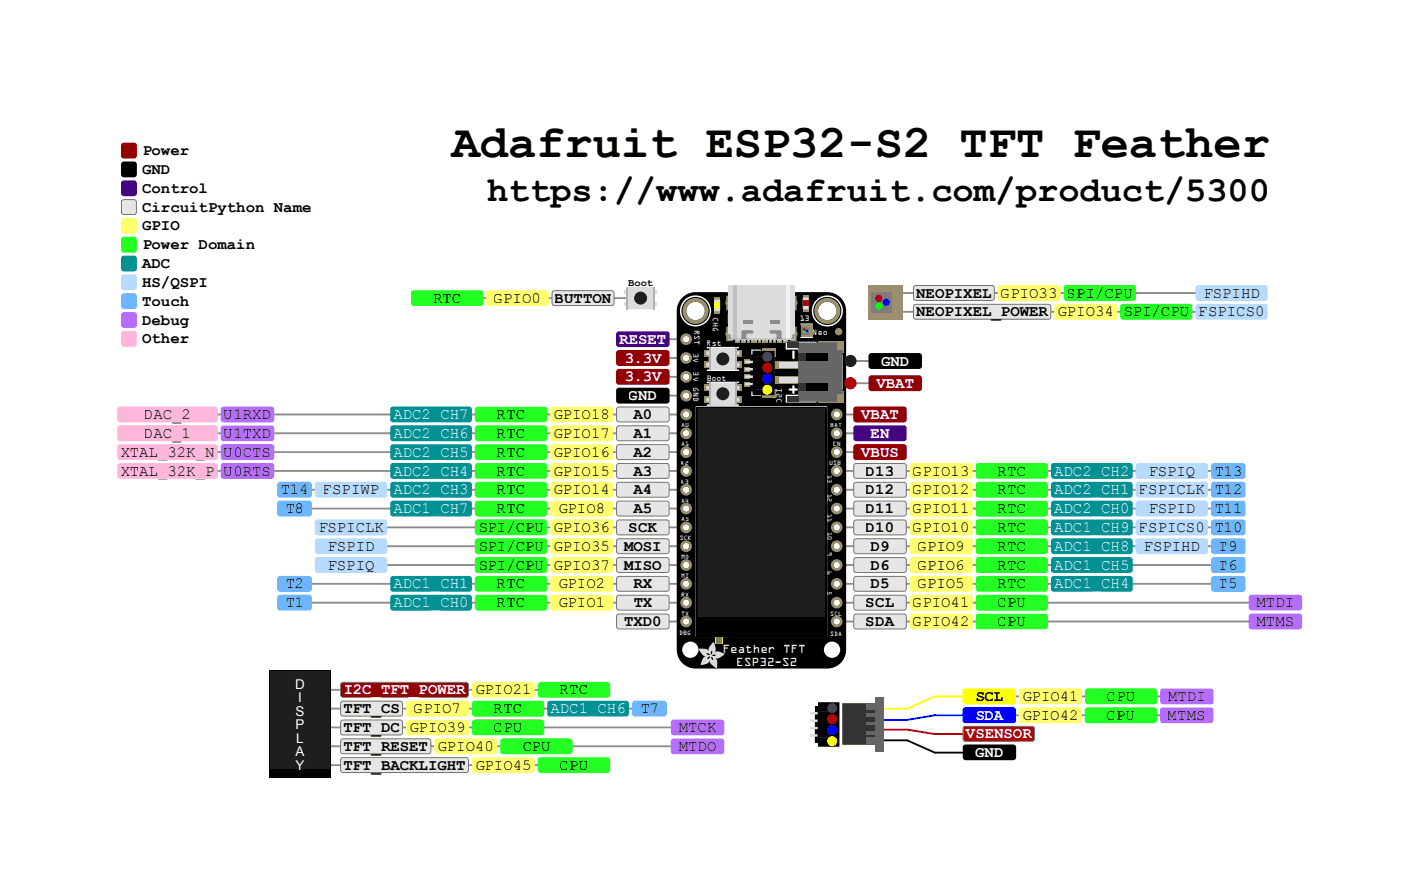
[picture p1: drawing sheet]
<svg xmlns="http://www.w3.org/2000/svg" width="189mm" height="120mm" viewBox="0 0 189 120" stroke-linecap="round" stroke-linejoin="round" font-family="sans-serif">
<defs><g id="words">
<text font-size="6.3" x="60.9" y="21.2">Adafruit ESP32-S2 TFT Feather</text>
<text font-size="4.8" x="65.7" y="27.2">https://www.adafruit.com/product/5300</text>
<g font-size="2.1">
<text x="19.2" y="20.9">Power</text>
<text x="19.2" y="23.5">GND</text>
<text x="19.2" y="26">Control</text>
<text x="19.2" y="28.6">CircuitPython Name</text>
<text x="19.2" y="31.1">GPIO</text>
<text x="19.2" y="33.6">Power Domain</text>
<text x="19.2" y="36.2">ADC</text>
<text x="19.2" y="38.7">HS/QSPI</text>
<text x="19.2" y="41.3">Touch</text>
<text x="58.4" y="40.8">RTC</text>
<text x="66.6" y="40.8">GPIO0</text>
<text x="74.9" y="40.8">BUTTON</text>
<text x="123.6" y="40.2">NEOPIXEL GPIO33 SPI/CPU</text>
<text x="162.4" y="40.2">FSPIHD</text>
<text x="19.2" y="43.8">Debug</text>
<text x="19.2" y="46.3">Other</text>
<text x="123.6" y="42.7">NEOPIXEL_POWER GPIO34 SPI/CPU FSPICS0</text>
<text x="19.4" y="56.6">DAC_2</text>
<text x="19.4" y="59.1">DAC_1</text>
<text x="30.2" y="56.6">U1RXD</text>
<text x="30.2" y="59.1">U1TXD</text>
<text x="67" y="56.6">RTC</text>
<text x="67" y="59.1">RTC</text>
<text x="74.7" y="56.6">GPIO18</text>
<text x="74.7" y="59.1">GPIO17</text>
<text x="85.5" y="56.6">A0</text>
<text x="85.5" y="59.1">A1</text>
<text x="16.2" y="61.6">XTAL_32K_N U0CTS</text>
<text x="16.2" y="64.2">XTAL_32K_P U0RTS</text>
<text x="67" y="61.6">RTC</text>
<text x="67" y="64.2">RTC</text>
<text x="74.7" y="61.6">GPIO16</text>
<text x="74.7" y="64.2">GPIO15</text>
<text x="85.5" y="61.6">A2</text>
<text x="85.5" y="64.2">A3</text>
<text x="116.8" y="64.2">D13</text>
<text x="123.2" y="64.2">GPIO13</text>
<text x="134.6" y="64.2">RTC</text>
<text x="154.9" y="64.2">FSPIQ</text>
<text x="163.8" y="64.2">T13</text>
<text x="37.8" y="66.7">T14</text>
<text x="38.5" y="69.3">T8</text>
<text x="42.9" y="71.8">FSPICLK</text>
<text x="43.6" y="66.7">FSPIWP</text>
<text x="64.5" y="71.8">SPI/CPU GPIO36</text>
<text x="67" y="66.7">RTC</text>
<text x="67" y="69.3">RTC</text>
<text x="74.7" y="66.7">GPIO14</text>
<text x="75.3" y="69.3">GPIO8</text>
<text x="84.8" y="71.8">SCK</text>
<text x="85.5" y="66.7">A4</text>
<text x="85.5" y="69.3">A5</text>
<text x="116.8" y="66.7">D12</text>
<text x="116.8" y="69.3">D11</text>
<text x="116.8" y="71.8">D10</text>
<text x="123.2" y="66.7">GPIO12</text>
<text x="123.2" y="69.3">GPIO11</text>
<text x="123.2" y="71.8">GPIO10</text>
<text x="134.6" y="66.7">RTC</text>
<text x="134.6" y="69.3">RTC</text>
<text x="134.6" y="71.8">RTC</text>
<text x="154.9" y="69.3">FSPID</text>
<text x="163.8" y="69.3">T11</text>
<text x="44.2" y="74.3">FSPID</text>
<text x="44.2" y="76.9">FSPIQ</text>
<text x="64.5" y="74.3">SPI/CPU GPIO35</text>
<text x="64.5" y="76.9">SPI/CPU GPIO37</text>
<text x="84.2" y="74.3">MOSI</text>
<text x="84.2" y="76.9">MISO</text>
<text x="117.5" y="74.3">D9</text>
<text x="117.5" y="76.9">D6</text>
<text x="123.8" y="74.3">GPIO9</text>
<text x="123.8" y="76.9">GPIO6</text>
<text x="134.6" y="74.3">RTC</text>
<text x="134.6" y="76.9">RTC</text>
<text x="154.3" y="74.3">FSPIHD</text>
<text x="164.5" y="74.3">T9</text>
<text x="164.5" y="76.9">T6</text>
<text x="38.5" y="79.4">T2</text>
<text x="38.5" y="82">T1</text>
<text x="67" y="79.4">RTC</text>
<text x="67" y="82">RTC</text>
<text x="75.3" y="79.4">GPIO2</text>
<text x="75.3" y="82">GPIO1</text>
<text x="85.5" y="79.4">RX</text>
<text x="85.5" y="82">TX</text>
<text x="116.8" y="82">SCL</text>
<text x="117.5" y="79.4">D5</text>
<text x="123.2" y="82">GPIO41</text>
<text x="123.8" y="79.4">GPIO5</text>
<text x="134.6" y="79.4">RTC</text>
<text x="134.6" y="82">CPU</text>
<text x="164.5" y="79.4">T5</text>
<text x="169.5" y="82">MTDI</text>
<text x="84.2" y="84.5">TXD0</text>
<text x="116.8" y="84.5">SDA</text>
<text x="123.2" y="84.5">GPIO42</text>
<text x="134.6" y="84.5">CPU</text>
<text x="169.5" y="84.5">MTMS</text>
<text x="75.5" y="93.7">RTC</text>
<text x="131.6" y="94.6">SCL</text>
<text x="137.9" y="94.6">GPIO41</text>
<text x="149.3" y="94.6">CPU</text>
<text x="157.6" y="94.6">MTDI</text>
<text x="46.3" y="101.3">TFT_RESET GPIO40</text>
<text x="46.3" y="96.3">TFT_CS</text>
<text x="46.3" y="98.8">TFT_DC GPIO39</text>
<text x="55.8" y="96.3">GPIO7</text>
<text x="66.6" y="96.3">RTC</text>
<text x="66.6" y="98.8">CPU</text>
<text x="70.5" y="101.3">CPU</text>
<text x="86.4" y="96.3">T7</text>
<text x="91.6" y="98.8">MTCK</text>
<text x="91.6" y="101.3">MTDO</text>
<text x="137.9" y="97.1">GPIO42</text>
<text x="149.3" y="97.1">CPU</text>
<text x="157.6" y="97.1">MTMS</text>
<text x="46.3" y="103.9">TFT_BACKLIGHT GPIO45</text>
<text x="75.5" y="103.9">CPU</text>
</g>
<g font-size="2.1" fill="#fff">
<text x="83.6" y="46.4">RESET</text>
<text x="84.2" y="48.9">3.3V</text>
<text x="84.2" y="51.5">3.3V</text>
<text x="118.2" y="52.3">VBAT</text>
<text x="118.9" y="49.3">GND</text>
<text x="53.1" y="56.6">ADC2_CH7</text>
<text x="53.1" y="59.1">ADC2_CH6</text>
<text x="84.8" y="54">GND</text>
<text x="116.2" y="56.6">VBAT</text>
<text x="117.5" y="59.1">EN</text>
<text x="53.1" y="61.6">ADC2_CH5</text>
<text x="53.1" y="64.2">ADC2_CH4</text>
<text x="116.2" y="61.6">VBUS</text>
<text x="142.2" y="64.2">ADC2_CH2</text>
<text x="53.1" y="66.7">ADC2_CH3</text>
<text x="53.1" y="69.3">ADC1_CH7</text>
<text x="142.2" y="66.7">ADC2_CH1 FSPICLK T12</text>
<text x="142.2" y="69.3">ADC2_CH0</text>
<text x="142.2" y="71.8">ADC1_CH9 FSPICS0 T10</text>
<text x="142.2" y="74.3">ADC1_CH8</text>
<text x="142.2" y="76.9">ADC1_CH5</text>
<text x="53.1" y="79.4">ADC1_CH1</text>
<text x="53.1" y="82">ADC1_CH0</text>
<text x="142.2" y="79.4">ADC1_CH4</text>
<text x="46.3" y="93.7">I2C_TFT_POWER GPIO21</text>
<text x="74.3" y="96.3">ADC1_CH6</text>
<text x="130.3" y="99.6">VSENSOR</text>
<text x="130.9" y="99.7">3.3V</text>
<text x="131.6" y="97.1">SDA</text>
<text x="131.6" y="102.2">GND</text>
</g>
<g font-size="1.8" fill="#fff">
<text x="39.8" y="93">D</text>
<text x="40.2" y="94.8">I</text>
<text x="39.9" y="96.6">S</text>
<text x="39.9" y="98.4">P</text>
<text x="40" y="100.3">L</text>
<text x="39.9" y="102.1">A</text>
<text x="39.9" y="103.9">Y</text>
</g>
<text font-size="1.4" x="84.7" y="38.6">Boot</text>
<g font-size="1.4" fill="#fff">
<text x="97.5" y="88.1">Feather</text>
<text x="99.4" y="89.9">ESP32-S2</text>
<text x="105.7" y="88.1">TFT</text>
</g>
<g font-size=".9" fill="#fff">
<text x="93.5" y="47.6" transform="rotate(90 93.5 47.6)">3V</text>
<text x="93.6" y="44.5" transform="rotate(90 93.6 44.5)">RST</text>
<text x="95.4" y="46.7">Rst</text>
<text x="96.2" y="42.7" transform="rotate(90 96.2 42.7)">CHG</text>
<text x="107.8" y="43.4">13</text>
<text x="109.6" y="45.2">Neo</text>
<text x="93.5" y="50.1" transform="rotate(90 93.5 50.1)">3V</text>
<text x="93.5" y="52.2" transform="rotate(90 93.5 52.2)">GND</text>
<text x="95.3" y="51.4">Boot</text>
<text x="104.8" y="52.4" transform="rotate(90 104.8 52.4)">I2C</text>
</g>
<g font-size=".8" fill="#fff">
<text x="91.9" y="57.7">A0</text>
<text x="112" y="57.7">BAT</text>
<text x="91.9" y="62.8">A2</text>
<text x="91.9" y="65.3">A3</text>
<text x="91.9" y="60.2">A1</text>
<text x="111.7" y="64.1" transform="rotate(90 111.7 64.1)">13</text>
<text x="111.9" y="62.8">USB</text>
<text x="112.3" y="60.2">EN</text>
<text x="91.9" y="70.4">A5</text>
<text x="91.9" y="67.8">A4</text>
<text x="111.7" y="66.7" transform="rotate(90 111.7 66.7)">12</text>
<text x="111.7" y="69.4" transform="rotate(90 111.7 69.4)">11</text>
<text x="111.7" y="71.8" transform="rotate(90 111.7 71.8)">10</text>
<text x="91.7" y="72.9">SCK</text>
<text x="91.9" y="75.5">MO</text>
<text x="91.9" y="78">MI</text>
<text x="111.7" y="74.5" transform="rotate(90 111.7 74.5)">9</text>
<text x="111.7" y="77.1" transform="rotate(90 111.7 77.1)">6</text>
<text x="91.9" y="80.5">RX</text>
<text x="91.9" y="83.1">TX</text>
<text x="111.7" y="79.7" transform="rotate(90 111.7 79.7)">5</text>
<text x="112" y="83.1">SCL</text>
<text x="91.6" y="85.7">DBG</text>
<text x="112" y="85.8">SDA</text>
</g>
</g></defs>
<!-- layer: Layer 1 -->
<path d="M115.6 48.7h5.2M115.6 51.7h5.2" fill="none" stroke="#8c8c8c" stroke-width=".25"/>
<path d="M117.4 47.7h6.6h.2l.2 .4v1.3l-.2 .3-.2 .1h-6.4l-.4-.2v-.2v-1.3z" fill="#000"/>
<path d="M117.4 50.7h6.6h.2l.2 .4v1.3l-.2 .3-.2 .1h-6.4l-.4-.2v-.2v-1.3z" fill="#920000"/>
<path d="M113.5 55.9h5.2" fill="none" stroke="#8c8c8c" stroke-width=".25"/>
<path d="M115.3 54.9h6.6h.2l.2 .4v1.3l-.2 .4h-.2h-6.4l-.3-.2-.1-.2v-1.3z" fill="#920000"/>
<path d="M113.5 58.5h5.2" fill="none" stroke="#8c8c8c" stroke-width=".25"/>
<path d="M115.3 57.5l6.6-.1 .2 .1 .2 .3v1.3l-.2 .4h-.2h-6.4l-.3-.2-.1-.2v-1.3z" fill="#490092"/>
<path d="M113.5 61h5.2" fill="none" stroke="#8c8c8c" stroke-width=".25"/>
<path d="M115.3 60l6.6-.1 .2 .1 .2 .3v1.4l-.2 .3-.2 .1h-6.4l-.3-.2-.1-.2v-1.4z" fill="#920000"/>
<path d="M113.5 63.6h52.2" fill="none" stroke="#8c8c8c" stroke-width=".25"/>
<path d="M115.2 62.7l.3-.2h6.4l.3 .2 .1 .2v1.3l-.2 .3-.2 .1h-6.4l-.3-.2v-.2z" fill="#e6e6e6"/>
<path d="M115.2 62.7l.3-.2h6.4l.3 .2 .1 .2v1.3l-.2 .3-.2 .1h-6.4l-.3-.2v-.2z" fill="none" stroke="#737373" stroke-width=".13"/>
<path d="M122.9 62.5h7.9h.2l.2 .4v1.3l-.2 .4h-.2h-7.7l-.3-.2-.1-.2v-1.3z" fill="#ffff6d"/>
<path d="M131.8 62.5h9.2h.2l.2 .4v1.3l-.2 .4h-.2h-9l-.3-.2-.1-.2v-1.3z" fill="#24ff24"/>
<path d="M142 62.5h10.4h.2l.2 .4v1.3l-.2 .4h-.2h-10.2l-.4-.2v-.2v-1.3z" fill="#009292"/>
<path d="M153.4 62.5h9.2h.2l.2 .4v1.3l-.2 .4h-.2h-9l-.3-.2-.1-.2v-1.3z" fill="#b6dbff"/>
<path d="M163.6 62.5h4.3l.2 .4-.1 1.5-.3 .2h-4.1l-.2-.4v-1.3z" fill="#6db6ff"/>
<path d="M113.5 66.1h52.2" fill="none" stroke="#8c8c8c" stroke-width=".25"/>
<path d="M115.2 65.3l.3-.2h6.4l.3 .2 .1 .1v1.4l-.2 .3h-.2h-6.4l-.3-.2v-.1z" fill="#e6e6e6"/>
<path d="M115.2 65.3l.3-.2h6.4l.3 .2 .1 .1v1.4l-.2 .3h-.2h-6.4l-.3-.2v-.1z" fill="none" stroke="#737373" stroke-width=".13"/>
<path d="M122.9 65.1l7.9-.1 .2 .1 .2 .3v1.4l-.2 .3-.2 .1h-7.7l-.3-.2-.1-.2v-1.4z" fill="#ffff6d"/>
<path d="M131.8 65.1l9.2-.1 .2 .1 .2 .3v1.4l-.2 .3-.2 .1h-9l-.3-.2-.1-.2v-1.4z" fill="#24ff24"/>
<path d="M142 65.1l10.4-.1 .2 .1 .2 .3v1.4l-.2 .3-.2 .1h-10.2l-.4-.2v-.2v-1.4z" fill="#009292"/>
<path d="M153.4 65.1l9.2-.1 .2 .1 .2 .3v1.4l-.2 .3-.2 .1h-9l-.3-.2-.1-.2v-1.4z" fill="#b6dbff"/>
<path d="M163.6 65.1h4.3l.2 .3-.1 1.6-.3 .2-4.1-.1-.2-.3v-1.4z" fill="#6db6ff"/>
<path d="M113.5 68.6h52.2" fill="none" stroke="#8c8c8c" stroke-width=".25"/>
<path d="M115.2 67.8l.3-.2h6.4l.3 .2 .1 .2v1.3l-.2 .3h-.2h-6.4l-.3-.1v-.2z" fill="#e6e6e6"/>
<path d="M115.2 67.8l.3-.2h6.4l.3 .2 .1 .2v1.3l-.2 .3h-.2h-6.4l-.3-.1v-.2z" fill="none" stroke="#737373" stroke-width=".13"/>
<path d="M122.9 67.6h7.9h.2l.2 .4v1.3l-.2 .4h-.2h-7.7l-.3-.2-.1-.2v-1.3z" fill="#ffff6d"/>
<path d="M131.8 67.6h9.2h.2l.2 .4v1.3l-.2 .4h-.2h-9l-.3-.2-.1-.2v-1.3z" fill="#24ff24"/>
<path d="M142 67.6h10.4h.2l.2 .4v1.3l-.2 .4h-.2h-10.2l-.4-.2v-.2v-1.3z" fill="#009292"/>
<path d="M153.4 67.6h9.2h.2l.2 .4v1.3l-.2 .4h-.2h-9l-.3-.2-.1-.2v-1.3z" fill="#b6dbff"/>
<path d="M163.6 67.6h4.3l.2 .4-.1 1.5-.3 .2h-4.1l-.2-.4v-1.3z" fill="#6db6ff"/>
<path d="M113.5 71.2h52.2" fill="none" stroke="#8c8c8c" stroke-width=".25"/>
<path d="M115.2 70.3l.3-.1h6.4l.3 .1 .1 .2v1.3l-.2 .3-.2 .1h-6.4l-.3-.2v-.2z" fill="#e6e6e6"/>
<path d="M115.2 70.3l.3-.1h6.4l.3 .1 .1 .2v1.3l-.2 .3-.2 .1h-6.4l-.3-.2v-.2z" fill="none" stroke="#737373" stroke-width=".13"/>
<path d="M122.9 70.2l7.9-.1 .2 .1 .2 .3v1.3l-.2 .4h-.2h-7.7l-.3-.2-.1-.2v-1.3z" fill="#ffff6d"/>
<path d="M131.8 70.2l9.2-.1 .2 .1 .2 .3v1.3l-.2 .4h-.2h-9l-.3-.2-.1-.2v-1.3z" fill="#24ff24"/>
<path d="M142 70.2l10.4-.1 .2 .1 .2 .3v1.3l-.2 .4h-.2h-10.2l-.4-.2v-.2v-1.3z" fill="#009292"/>
<path d="M153.4 70.2l9.2-.1 .2 .1 .2 .3v1.3l-.2 .4h-.2h-9l-.3-.2-.1-.2v-1.3z" fill="#b6dbff"/>
<path d="M163.6 70.2h4.3l.2 .3-.1 1.5-.3 .2h-4.1l-.2-.4v-1.3z" fill="#6db6ff"/>
<path d="M113.5 73.7h52.2" fill="none" stroke="#8c8c8c" stroke-width=".25"/>
<path d="M115.2 72.9l.3-.2h6.4l.3 .2 .1 .1v1.4l-.2 .3h-.2h-6.4l-.3-.1v-.2z" fill="#e6e6e6"/>
<path d="M115.2 72.9l.3-.2h6.4l.3 .2 .1 .1v1.4l-.2 .3h-.2h-6.4l-.3-.1v-.2z" fill="none" stroke="#737373" stroke-width=".13"/>
<path d="M122.9 72.7l7.9-.1 .2 .1 .2 .3v1.4l-.2 .3-.2 .1h-7.7l-.3-.2-.1-.2v-1.4z" fill="#ffff6d"/>
<path d="M131.8 72.7l9.2-.1 .2 .1 .2 .3v1.4l-.2 .3-.2 .1h-9l-.3-.2-.1-.2v-1.4z" fill="#24ff24"/>
<path d="M142 72.7l10.4-.1 .2 .1 .2 .3v1.4l-.2 .3-.2 .1h-10.2l-.4-.2v-.2v-1.4z" fill="#009292"/>
<path d="M153.4 72.7l9.2-.1 .2 .1 .2 .3v1.4l-.2 .3-.2 .1h-9l-.3-.2-.1-.2v-1.4z" fill="#b6dbff"/>
<path d="M163.6 72.7h4.3l.2 .3-.1 1.6-.3 .2-4.1-.1-.2-.3v-1.4z" fill="#6db6ff"/>
<path d="M113.5 76.3h52.2" fill="none" stroke="#8c8c8c" stroke-width=".25"/>
<path d="M115.2 75.4l.3-.2h6.4l.3 .2 .1 .2v1.3l-.2 .3-.2 .1h-6.4l-.3-.2v-.2z" fill="#e6e6e6"/>
<path d="M115.2 75.4l.3-.2h6.4l.3 .2 .1 .2v1.3l-.2 .3-.2 .1h-6.4l-.3-.2v-.2z" fill="none" stroke="#737373" stroke-width=".13"/>
<path d="M122.9 75.2h7.9h.2l.2 .4v1.3l-.2 .4h-.2h-7.7l-.3-.2-.1-.2v-1.3z" fill="#ffff6d"/>
<path d="M131.8 75.2h9.2h.2l.2 .4v1.3l-.2 .4h-.2h-9l-.3-.2-.1-.2v-1.3z" fill="#24ff24"/>
<path d="M142 75.2h10.4h.2l.2 .4v1.3l-.2 .4h-.2h-10.2l-.4-.2v-.2v-1.3z" fill="#009292"/>
<path d="M163.6 75.2h4.3l.2 .4-.1 1.5-.3 .2h-4.1l-.2-.4v-1.3z" fill="#6db6ff"/>
<path d="M113.5 78.8h52.2" fill="none" stroke="#8c8c8c" stroke-width=".25"/>
<path d="M115.2 78l.3-.2h6.4l.3 .2 .1 .1v1.4l-.2 .3h-.2h-6.4l-.3-.2v-.1z" fill="#e6e6e6"/>
<path d="M115.2 78l.3-.2h6.4l.3 .2 .1 .1v1.4l-.2 .3h-.2h-6.4l-.3-.2v-.1z" fill="none" stroke="#737373" stroke-width=".13"/>
<path d="M122.9 77.8l7.9-.1 .2 .1 .2 .3v1.4l-.2 .3-.2 .1h-7.7l-.3-.2-.1-.2v-1.4z" fill="#ffff6d"/>
<path d="M131.8 77.8l9.2-.1 .2 .1 .2 .3v1.4l-.2 .3-.2 .1h-9l-.3-.2-.1-.2v-1.4z" fill="#24ff24"/>
<path d="M142 77.8l10.4-.1 .2 .1 .2 .3v1.4l-.2 .3-.2 .1h-10.2l-.4-.2v-.2v-1.4z" fill="#009292"/>
<path d="M163.6 77.8h4.3l.2 .3-.1 1.6-.3 .2-4.1-.1-.2-.3v-1.4z" fill="#6db6ff"/>
<path d="M113.5 81.3h58.6" fill="none" stroke="#8c8c8c" stroke-width=".25"/>
<path d="M115.2 80.5l.3-.2h6.4l.3 .2 .1 .2v1.3l-.2 .3h-.2h-6.4l-.3-.1v-.2z" fill="#e6e6e6"/>
<path d="M115.2 80.5l.3-.2h6.4l.3 .2 .1 .2v1.3l-.2 .3h-.2h-6.4l-.3-.1v-.2z" fill="none" stroke="#737373" stroke-width=".13"/>
<path d="M122.9 80.3h7.9h.2l.2 .4v1.3l-.2 .4h-.2h-7.7l-.3-.2-.1-.2v-1.3z" fill="#ffff6d"/>
<path d="M131.8 80.3h9.2h.2l.2 .4v1.3l-.2 .4h-.2h-9l-.3-.2-.1-.2v-1.3z" fill="#24ff24"/>
<path d="M168.7 80.3h6.6h.2l.2 .4v1.3l-.2 .4h-.2h-6.4l-.4-.2v-.2v-1.3z" fill="#b66dff"/>
<path d="M113.5 83.9h58.6" fill="none" stroke="#8c8c8c" stroke-width=".25"/>
<path d="M115.2 83l.3-.1h6.4l.3 .1 .1 .2v1.3l-.2 .3-.2 .1h-6.4l-.3-.2v-.2z" fill="#e6e6e6"/>
<path d="M115.2 83l.3-.1h6.4l.3 .1 .1 .2v1.3l-.2 .3-.2 .1h-6.4l-.3-.2v-.2z" fill="none" stroke="#737373" stroke-width=".13"/>
<path d="M122.9 82.9l7.9-.1 .2 .1 .2 .3v1.3l-.2 .4h-.2h-7.7l-.3-.2-.1-.2v-1.3z" fill="#ffff6d"/>
<path d="M131.8 82.9l9.2-.1 .2 .1 .2 .3v1.3l-.2 .4h-.2h-9l-.3-.2-.1-.2v-1.3z" fill="#24ff24"/>
<path d="M168.7 82.9l6.6-.1 .2 .1 .2 .3v1.3l-.2 .4h-.2h-6.4l-.4-.2v-.2v-1.3z" fill="#b66dff"/>
<path d="M86.7 45.8h5.3" fill="none" stroke="#8c8c8c" stroke-width=".25"/>
<path d="M83.3 44.8l6.6-.1 .2 .1 .2 .3v1.3l-.2 .4h-.2h-6.4l-.3-.2-.1-.2v-1.3z" fill="#490092"/>
<path d="M86.7 48.3h5.3" fill="none" stroke="#8c8c8c" stroke-width=".25"/>
<path d="M83.3 47.3l6.6-.1 .2 .1 .2 .3v1.4l-.2 .3-.2 .1h-6.4l-.3-.2-.1-.2v-1.4z" fill="#920000"/>
<path d="M86.7 50.9h5.3" fill="none" stroke="#8c8c8c" stroke-width=".25"/>
<path d="M83.3 49.8h6.6h.2l.2 .4v1.3l-.2 .4h-.2h-6.4l-.3-.2-.1-.2v-1.3z" fill="#920000"/>
<path d="M22.6 55.9h69.4M86.7 53.4h5.3" fill="none" stroke="#8c8c8c" stroke-width=".25"/>
<path d="M83.3 52.4l6.6-.1 .2 .1 .2 .3v1.4l-.2 .3-.2 .1h-6.4l-.3-.2-.1-.2v-1.4z" fill="#000"/>
<path d="M83.2 55.1l.3-.2h6.4l.3 .2 .1 .2v1.3l-.2 .3h-.2h-6.4l-.3-.1v-.2z" fill="#e6e6e6"/>
<path d="M83.2 55.1l.3-.2h6.4l.3 .2 .1 .2v1.3l-.2 .3h-.2h-6.4l-.3-.1v-.2z" fill="none" stroke="#737373" stroke-width=".13"/>
<path d="M74.4 54.9h7.9h.2l.2 .4v1.3l-.2 .4h-.2h-7.7l-.3-.2-.1-.2v-1.3z" fill="#ffff6d"/>
<path d="M64.3 54.9h9.1h.2l.2 .4v1.3l-.2 .4h-.2h-8.9l-.4-.2v-.2v-1.3z" fill="#24ff24"/>
<path d="M52.8 54.9h10.5h.2l.2 .4v1.3l-.2 .4h-.2h-10.3l-.3-.2-.1-.2v-1.3z" fill="#009292"/>
<path d="M30 54.9h6.6h.2l.2 .4v1.3l-.2 .4h-.2h-6.4l-.4-.2v-.2v-1.3z" fill="#b66dff"/>
<path d="M16 54.9h13h.2l.2 .4v1.3l-.2 .4h-.2h-12.8l-.3-.2-.1-.2v-1.3z" fill="#ffb6db"/>
<path d="M22.6 58.5h69.4" fill="none" stroke="#8c8c8c" stroke-width=".25"/>
<path d="M83.2 57.6l.3-.1h6.4l.3 .1 .1 .2v1.3l-.2 .3-.2 .1h-6.4l-.3-.2v-.2z" fill="#e6e6e6"/>
<path d="M83.2 57.6l.3-.1h6.4l.3 .1 .1 .2v1.3l-.2 .3-.2 .1h-6.4l-.3-.2v-.2z" fill="none" stroke="#737373" stroke-width=".13"/>
<path d="M74.4 57.5l7.9-.1 .2 .1 .2 .3v1.3l-.2 .4h-.2h-7.7l-.3-.2-.1-.2v-1.3z" fill="#ffff6d"/>
<path d="M64.3 57.5l9.1-.1 .2 .1 .2 .3v1.3l-.2 .4h-.2h-8.9l-.4-.2v-.2v-1.3z" fill="#24ff24"/>
<path d="M52.8 57.5l10.5-.1 .2 .1 .2 .3v1.3l-.2 .4h-.2h-10.3l-.3-.2-.1-.2v-1.3z" fill="#009292"/>
<path d="M30 57.5l6.6-.1 .2 .1 .2 .3v1.3l-.2 .4h-.2h-6.4l-.4-.2v-.2v-1.3z" fill="#b66dff"/>
<path d="M16 57.5l13-.1 .2 .1 .2 .3v1.3l-.2 .4h-.2h-12.8l-.3-.2-.1-.2v-1.3z" fill="#ffb6db"/>
<path d="M22.6 61h69.4" fill="none" stroke="#8c8c8c" stroke-width=".25"/>
<path d="M83.2 60.2l.3-.2h6.4l.3 .2 .1 .1v1.4l-.2 .3h-.2h-6.4l-.3-.1v-.2z" fill="#e6e6e6"/>
<path d="M83.2 60.2l.3-.2h6.4l.3 .2 .1 .1v1.4l-.2 .3h-.2h-6.4l-.3-.1v-.2z" fill="none" stroke="#737373" stroke-width=".13"/>
<path d="M74.4 60l7.9-.1 .2 .1 .2 .3v1.4l-.2 .3-.2 .1h-7.7l-.3-.2-.1-.2v-1.4z" fill="#ffff6d"/>
<path d="M64.3 60l9.1-.1 .2 .1 .2 .3v1.4l-.2 .3-.2 .1h-8.9l-.4-.2v-.2v-1.4z" fill="#24ff24"/>
<path d="M52.8 60l10.5-.1 .2 .1 .2 .3v1.4l-.2 .3-.2 .1h-10.3l-.3-.2-.1-.2v-1.4z" fill="#009292"/>
<path d="M30 60l6.6-.1 .2 .1 .2 .3v1.4l-.2 .3-.2 .1h-6.4l-.4-.2v-.2v-1.4z" fill="#b66dff"/>
<path d="M16 60l13-.1 .2 .1 .2 .3v1.4l-.2 .3-.2 .1h-12.8l-.3-.2-.1-.2v-1.4z" fill="#ffb6db"/>
<path d="M22.6 63.6h69.4" fill="none" stroke="#8c8c8c" stroke-width=".25"/>
<path d="M83.2 62.7l.3-.2h6.4l.3 .2 .1 .2v1.3l-.2 .3-.2 .1h-6.4l-.3-.2v-.2z" fill="#e6e6e6"/>
<path d="M83.2 62.7l.3-.2h6.4l.3 .2 .1 .2v1.3l-.2 .3-.2 .1h-6.4l-.3-.2v-.2z" fill="none" stroke="#737373" stroke-width=".13"/>
<path d="M74.4 62.5h7.9h.2l.2 .4v1.3l-.2 .4h-.2h-7.7l-.3-.2-.1-.2v-1.3z" fill="#ffff6d"/>
<path d="M64.3 62.5h9.1h.2l.2 .4v1.3l-.2 .4h-.2h-8.9l-.4-.2v-.2v-1.3z" fill="#24ff24"/>
<path d="M52.8 62.5h10.5h.2l.2 .4v1.3l-.2 .4h-.2h-10.3l-.3-.2-.1-.2v-1.3z" fill="#009292"/>
<path d="M30 62.5h6.6h.2l.2 .4v1.3l-.2 .4h-.2h-6.4l-.4-.2v-.2v-1.3z" fill="#b66dff"/>
<path d="M16 62.5h13h.2l.2 .4v1.3l-.2 .4h-.2h-12.8l-.3-.2-.1-.2v-1.3z" fill="#ffb6db"/>
<path d="M39.7 66.1h52.3" fill="none" stroke="#8c8c8c" stroke-width=".25"/>
<path d="M83.2 65.3l.3-.2h6.4l.3 .2 .1 .1v1.4l-.2 .3h-.2h-6.4l-.3-.2v-.1z" fill="#e6e6e6"/>
<path d="M83.2 65.3l.3-.2h6.4l.3 .2 .1 .1v1.4l-.2 .3h-.2h-6.4l-.3-.2v-.1z" fill="none" stroke="#737373" stroke-width=".13"/>
<path d="M74.4 65.1l7.9-.1 .2 .1 .2 .3v1.4l-.2 .3-.2 .1h-7.7l-.3-.2-.1-.2v-1.4z" fill="#ffff6d"/>
<path d="M64.3 65.1l9.1-.1 .2 .1 .2 .3v1.4l-.2 .3-.2 .1h-8.9l-.4-.2v-.2v-1.4z" fill="#24ff24"/>
<path d="M52.8 65.1l10.5-.1 .2 .1 .2 .3v1.4l-.2 .3-.2 .1h-10.3l-.3-.2-.1-.2v-1.4z" fill="#009292"/>
<path d="M42.7 65.1l9.1-.1 .2 .1 .2 .3v1.4l-.2 .3-.2 .1h-8.9l-.4-.2v-.2v-1.4z" fill="#b6dbff"/>
<path d="M37.6 65.1h4.3l.2 .3-.1 1.6-.3 .2-4.1-.1-.2-.3v-1.4z" fill="#6db6ff"/>
<path d="M39.7 68.6h52.3" fill="none" stroke="#8c8c8c" stroke-width=".25"/>
<path d="M83.2 67.8l.3-.2h6.4l.3 .2 .1 .2v1.3l-.2 .3h-.2h-6.4l-.3-.1v-.2z" fill="#e6e6e6"/>
<path d="M83.2 67.8l.3-.2h6.4l.3 .2 .1 .2v1.3l-.2 .3h-.2h-6.4l-.3-.1v-.2z" fill="none" stroke="#737373" stroke-width=".13"/>
<path d="M74.4 67.6h7.9h.2l.2 .4v1.3l-.2 .4h-.2h-7.7l-.3-.2-.1-.2v-1.3z" fill="#ffff6d"/>
<path d="M64.3 67.6h9.1h.2l.2 .4v1.3l-.2 .4h-.2h-8.9l-.4-.2v-.2v-1.3z" fill="#24ff24"/>
<path d="M52.8 67.6h10.5h.2l.2 .4v1.3l-.2 .4h-.2h-10.3l-.3-.2-.1-.2v-1.3z" fill="#009292"/>
<path d="M37.6 67.6h4.3l.2 .4-.1 1.5-.3 .2h-4.1l-.2-.4v-1.3z" fill="#6db6ff"/>
<path d="M47.4 71.2h44.6" fill="none" stroke="#8c8c8c" stroke-width=".25"/>
<path d="M83.2 70.3l.3-.1h6.4l.3 .1 .1 .2v1.3l-.2 .3-.2 .1h-6.4l-.3-.2v-.2z" fill="#e6e6e6"/>
<path d="M83.2 70.3l.3-.1h6.4l.3 .1 .1 .2v1.3l-.2 .3-.2 .1h-6.4l-.3-.2v-.2z" fill="none" stroke="#737373" stroke-width=".13"/>
<path d="M74.4 70.2l7.9-.1 .2 .1 .2 .3v1.3l-.2 .4h-.2h-7.7l-.3-.2-.1-.2v-1.3z" fill="#ffff6d"/>
<path d="M64.3 70.2l9.1-.1 .2 .1 .2 .3v1.3l-.2 .4h-.2h-8.9l-.4-.2v-.2v-1.3z" fill="#24ff24"/>
<path d="M42.7 70.2l9.1-.1 .2 .1 .2 .3v1.3l-.2 .4h-.2h-8.9l-.4-.2v-.2v-1.3z" fill="#b6dbff"/>
<path d="M47.4 73.7h44.6" fill="none" stroke="#8c8c8c" stroke-width=".25"/>
<path d="M83.2 72.9l.3-.2h6.4l.3 .2 .1 .1v1.4l-.2 .3h-.2h-6.4l-.3-.1v-.2z" fill="#e6e6e6"/>
<path d="M83.2 72.9l.3-.2h6.4l.3 .2 .1 .1v1.4l-.2 .3h-.2h-6.4l-.3-.1v-.2z" fill="none" stroke="#737373" stroke-width=".13"/>
<path d="M74.4 72.7l7.9-.1 .2 .1 .2 .3v1.4l-.2 .3-.2 .1h-7.7l-.3-.2-.1-.2v-1.4z" fill="#ffff6d"/>
<path d="M64.3 72.7l9.1-.1 .2 .1 .2 .3v1.4l-.2 .3-.2 .1h-8.9l-.4-.2v-.2v-1.4z" fill="#24ff24"/>
<path d="M42.7 72.7l9.1-.1 .2 .1 .2 .3v1.4l-.2 .3-.2 .1h-8.9l-.4-.2v-.2v-1.4z" fill="#b6dbff"/>
<path d="M47.4 76.3h44.6" fill="none" stroke="#8c8c8c" stroke-width=".25"/>
<path d="M83.2 75.4l.3-.2h6.4l.3 .2 .1 .2v1.3l-.2 .3-.2 .1h-6.4l-.3-.2v-.2z" fill="#e6e6e6"/>
<path d="M83.2 75.4l.3-.2h6.4l.3 .2 .1 .2v1.3l-.2 .3-.2 .1h-6.4l-.3-.2v-.2z" fill="none" stroke="#737373" stroke-width=".13"/>
<path d="M74.4 75.2h7.9h.2l.2 .4v1.3l-.2 .4h-.2h-7.7l-.3-.2-.1-.2v-1.3z" fill="#ffff6d"/>
<path d="M64.3 75.2h9.1h.2l.2 .4v1.3l-.2 .4h-.2h-8.9l-.4-.2v-.2v-1.3z" fill="#24ff24"/>
<path d="M42.7 75.2h9.1h.2l.2 .4v1.3l-.2 .4h-.2h-8.9l-.4-.2v-.2v-1.3z" fill="#b6dbff"/>
<path d="M39.7 78.8h52.3" fill="none" stroke="#8c8c8c" stroke-width=".25"/>
<path d="M83.2 78l.3-.2h6.4l.3 .2 .1 .1v1.4l-.2 .3h-.2h-6.4l-.3-.2v-.1z" fill="#e6e6e6"/>
<path d="M83.2 78l.3-.2h6.4l.3 .2 .1 .1v1.4l-.2 .3h-.2h-6.4l-.3-.2v-.1z" fill="none" stroke="#737373" stroke-width=".13"/>
<path d="M74.4 77.8l7.9-.1 .2 .1 .2 .3v1.4l-.2 .3-.2 .1h-7.7l-.3-.2-.1-.2v-1.4z" fill="#ffff6d"/>
<path d="M64.3 77.8l9.1-.1 .2 .1 .2 .3v1.4l-.2 .3-.2 .1h-8.9l-.4-.2v-.2v-1.4z" fill="#24ff24"/>
<path d="M52.8 77.8l10.5-.1 .2 .1 .2 .3v1.4l-.2 .3-.2 .1h-10.3l-.3-.2-.1-.2v-1.4z" fill="#009292"/>
<path d="M37.6 77.8h4.3l.2 .3-.1 1.6-.3 .2-4.1-.1-.2-.3v-1.4z" fill="#6db6ff"/>
<path d="M39.7 81.3h52.3" fill="none" stroke="#8c8c8c" stroke-width=".25"/>
<path d="M83.2 80.5l.3-.2h6.4l.3 .2 .1 .2v1.3l-.2 .3h-.2h-6.4l-.3-.1v-.2z" fill="#e6e6e6"/>
<path d="M83.2 80.5l.3-.2h6.4l.3 .2 .1 .2v1.3l-.2 .3h-.2h-6.4l-.3-.1v-.2z" fill="none" stroke="#737373" stroke-width=".13"/>
<path d="M74.4 80.3h7.9h.2l.2 .4v1.3l-.2 .4h-.2h-7.7l-.3-.2-.1-.2v-1.3z" fill="#ffff6d"/>
<path d="M64.3 80.3h9.1h.2l.2 .4v1.3l-.2 .4h-.2h-8.9l-.4-.2v-.2v-1.3z" fill="#24ff24"/>
<path d="M52.8 80.3h10.5h.2l.2 .4v1.3l-.2 .4h-.2h-10.3l-.3-.2-.1-.2v-1.3z" fill="#009292"/>
<path d="M37.6 80.3h4.3l.2 .4-.1 1.5-.3 .2h-4.1l-.2-.4v-1.3z" fill="#6db6ff"/>
<path d="M86.7 83.9h5.3" fill="none" stroke="#8c8c8c" stroke-width=".25"/>
<path d="M83.2 83l.3-.1h6.4l.3 .1 .1 .2v1.3l-.2 .3-.2 .1h-6.4l-.3-.2v-.2z" fill="#e6e6e6"/>
<path d="M83.2 83l.3-.1h6.4l.3 .1 .1 .2v1.3l-.2 .3-.2 .1h-6.4l-.3-.2v-.2z" fill="none" stroke="#737373" stroke-width=".13"/>
<path d="M98.1 40.9a.3 .3 0 0 0 .6 0 .3 .3 0 0 0-.6 0zM106.8 40.9a.3 .3 0 0 0 .6 0 .3 .3 0 0 0-.6 0zM98.1 45.1a.3 .3 0 0 0 .6 0 .3 .3 0 0 0-.6 0zM106.8 45.1a.3 .3 0 0 0 .6 0 .3 .3 0 0 0-.6 0zM92.6 42a1.25 1.25 0 0 0 2.5 0 1.25 1.25 0 0 0-2.5 0zM110.4 42a1.25 1.25 0 0 0 2.5 0 1.25 1.25 0 0 0-2.5 0zM112.4 83.9a.45 .45 0 0 0 .9 0 .45 .45 0 0 0-.9 0zM112.4 81.3a.45 .45 0 0 0 .9 0 .45 .45 0 0 0-.9 0zM112.4 78.8a.45 .45 0 0 0 .9 0 .45 .45 0 0 0-.9 0zM112.4 76.3a.45 .45 0 0 0 .9 0 .45 .45 0 0 0-.9 0zM112.4 73.7a.45 .45 0 0 0 .9 0 .45 .45 0 0 0-.9 0zM112.4 71.2a.45 .45 0 0 0 .9 0 .45 .45 0 0 0-.9 0zM112.4 68.6a.45 .45 0 0 0 .9 0 .45 .45 0 0 0-.9 0zM112.4 66.1a.45 .45 0 0 0 .9 0 .45 .45 0 0 0-.9 0zM112.4 63.6a.45 .45 0 0 0 .9 0 .45 .45 0 0 0-.9 0zM112.4 61a.45 .45 0 0 0 .9 0 .45 .45 0 0 0-.9 0zM112.4 58.5a.45 .45 0 0 0 .9 0 .45 .45 0 0 0-.9 0zM112.4 55.9a.45 .45 0 0 0 .9 0 .45 .45 0 0 0-.9 0zM92.1 45.8a.45 .45 0 0 0 .9 0 .45 .45 0 0 0-.9 0zM92.1 48.3a.45 .45 0 0 0 .9 0 .45 .45 0 0 0-.9 0zM92.1 50.9a.45 .45 0 0 0 .9 0 .45 .45 0 0 0-.9 0zM92.1 53.4a.45 .45 0 0 0 .9 0 .45 .45 0 0 0-.9 0zM92.1 55.9a.45 .45 0 0 0 .9 0 .45 .45 0 0 0-.9 0zM92.1 58.5a.45 .45 0 0 0 .9 0 .45 .45 0 0 0-.9 0zM92.1 61a.45 .45 0 0 0 .9 0 .45 .45 0 0 0-.9 0zM92.1 63.6a.45 .45 0 0 0 .9 0 .45 .45 0 0 0-.9 0zM92.1 66.1a.45 .45 0 0 0 .9 0 .45 .45 0 0 0-.9 0zM92.1 68.6a.45 .45 0 0 0 .9 0 .45 .45 0 0 0-.9 0zM92.1 71.2a.45 .45 0 0 0 .9 0 .45 .45 0 0 0-.9 0zM92.1 73.7a.45 .45 0 0 0 .9 0 .45 .45 0 0 0-.9 0zM92.1 76.3a.45 .45 0 0 0 .9 0 .45 .45 0 0 0-.9 0zM92.1 78.8a.45 .45 0 0 0 .9 0 .45 .45 0 0 0-.9 0zM92.1 81.3a.45 .45 0 0 0 .9 0 .45 .45 0 0 0-.9 0zM92.1 83.9a.45 .45 0 0 0 .9 0 .45 .45 0 0 0-.9 0zM111.2 87.7a1.1 1.1 0 0 0 2.2 0 1.1 1.1 0 0 0-2.2 0zM92 87.7a1.1 1.1 0 0 0 2.2 0 1.1 1.1 0 0 0-2.2 0zM105.3 44.6a.33 .33 0 0 0 .6 0 .33 .33 0 0 0-.6 0zM99.5 44.6a.35 .35 0 0 0 .7 0 .35 .35 0 0 0-.7 0zM107.5 76.1a.5 .5 0 0 0 1 0 .5 .5 0 0 0-1 0zM97.1 76.1a.5 .5 0 0 0 1 0 .5 .5 0 0 0-1 0zM92.3 40l1-.5 .5-.1h17.8a2.54 2.54 0 0 1 2.6 2.6v45.7a2.54 2.54 0 0 1-2.6 2.5h-17.8a2.54 2.54 0 0 1-2.5-2.5v-45.7a2.54 2.54 0 0 1 1-2z" fill="#000"/>
<path d="M96.5 41h.5l-.2 .3z" fill="none" stroke="#fff" stroke-width=".15"/>
<path d="M96.4 41.3h.7v.2h-.7z" fill="#fff"/>
<path d="M101.4 52.2v1.1h1.2M102.6 47.2h-1.2v1.2M104.3 48.2v4.2M108.7 40.8l.3 .3h-.6z" fill="none" stroke="#fff" stroke-width=".15"/>
<path d="M108.3 40.7h.8v.1h-.8z" fill="#fff"/>
<path d="M98.3 39.6v-1.3h8.9v1.3M93.9 54.9h17.6v31h-17.6zM94.3 55.4h16.8v29.8h-16.8zM95.3 56.5h14.8v24.9h-14.8zM98.3 42.3v1.3M107.2 42.3v1.3" fill="none" stroke="#fff" stroke-width=".13"/>
<path d="M108 43.7h1.6M108 45.5h1.6M109 44.6h.5M96.6 85.9v-12.8a1 1 0 0 1 1-1h10.4a1 1 0 0 1 1 1v12.8" fill="none" stroke="#fff" stroke-width=".15"/>
<g fill="none" stroke="#fff" stroke-width=".2">
<path d="M95.4 51.6h4.2M95.4 46.9h4.2M95.4 54.7h4.2M95.4 50h4.2M108.6 52v1.4h-2.5v.8h4M110.1 46.2h-4v.9h2.5v1.4M113.6 48v4.5"/>
<circle cx="93.8" cy="42" r="2"/>
<circle cx="111.6" cy="42" r="2"/>
</g>
<path d="M106.5 52.6h1M107 47.4v.9M107 52.1v.9" fill="none" stroke="#fff" stroke-width=".3"/>
<g fill="#9a916c">
<path d="M96.4 40.1h.8v.8h-.8z"/>
<path d="M96.4 41.6h.8v.8h-.8z"/>
<path d="M100.4 48.5h1.5v.6h-1.5z"/>
<path d="M100.4 49.5h1.5v.6h-1.5z"/>
<path d="M100.4 50.5h1.5v.6h-1.5z"/>
<path d="M100.4 51.5h1.5v.6h-1.5z"/>
<path d="M102.8 52.5h1.8v1.2h-1.8z"/>
<path d="M102.8 46.9h1.8v1.2h-1.8z"/>
<path d="M108.3 41.3h.8v.8h-.8z"/>
<path d="M108.3 39.8h.8v.8h-.8z"/>
<path d="M106.8 71.6h.3v1.7h-.3z"/>
<path d="M106.1 71.6h.3v1.7h-.3z"/>
<path d="M105.4 71.6h.3v1.7h-.3z"/>
<path d="M104.7 71.6h.3v1.7h-.3z"/>
<path d="M104 71.6h.3v1.7h-.3z"/>
<path d="M103.3 71.6h.3v1.7h-.3z"/>
<path d="M102.6 71.6h.3v1.7h-.3z"/>
<path d="M101.9 71.6h.3v1.7h-.3z"/>
<path d="M101.2 71.6h.3v1.7h-.3z"/>
<path d="M100.5 71.6h.3v1.7h-.3z"/>
<path d="M99.8 71.6h.3v1.7h-.3z"/>
<path d="M99.1 71.6h.3v1.7h-.3z"/>
<path d="M98.4 71.6h.3v1.7h-.3z"/>
</g>
<g fill="none" stroke="#9a916c" stroke-width=".34">
<circle cx="92.6" cy="50.9" r=".62"/>
<circle cx="92.6" cy="58.5" r=".62"/>
<circle cx="92.6" cy="55.9" r=".62"/>
<circle cx="92.6" cy="53.4" r=".62"/>
<circle cx="92.6" cy="45.8" r=".62"/>
<circle cx="92.6" cy="48.3" r=".62"/>
<circle cx="112.9" cy="58.5" r=".62"/>
<circle cx="112.9" cy="55.9" r=".62"/>
<circle cx="92.6" cy="66.1" r=".62"/>
<circle cx="92.6" cy="68.6" r=".62"/>
<circle cx="92.6" cy="61" r=".62"/>
<circle cx="92.6" cy="73.7" r=".62"/>
<circle cx="92.6" cy="78.8" r=".62"/>
<circle cx="92.6" cy="63.6" r=".62"/>
<circle cx="92.6" cy="76.3" r=".62"/>
<circle cx="92.6" cy="71.2" r=".62"/>
<circle cx="112.9" cy="63.6" r=".62"/>
<circle cx="112.9" cy="73.7" r=".62"/>
<circle cx="112.9" cy="68.6" r=".62"/>
<circle cx="112.9" cy="76.3" r=".62"/>
<circle cx="112.9" cy="78.8" r=".62"/>
<circle cx="112.9" cy="71.2" r=".62"/>
<circle cx="112.9" cy="61" r=".62"/>
<circle cx="112.9" cy="66.1" r=".62"/>
<circle cx="92.6" cy="81.3" r=".62"/>
<circle cx="92.6" cy="83.9" r=".62"/>
<circle cx="112.9" cy="83.9" r=".62"/>
<circle cx="112.9" cy="81.3" r=".62"/>
</g>
<g fill="#9a916c">
<path d="M108.1 44.8h.5v.5h-.5z"/>
<path d="M109.1 44.8h.5v.5h-.5z"/>
<path d="M109.1 43.9h.5v.5h-.5z"/>
<path d="M108.1 43.9h.5v.5h-.5z"/>
<path d="M99.1 51.9h.9v.9h-.9z"/>
<path d="M95 51.9h.9v.9h-.9z"/>
<path d="M99.1 53.5h.9v.9h-.9z"/>
<path d="M95 53.5h.9v.9h-.9z"/>
<path d="M99.1 47.2h.9v.9h-.9z"/>
<path d="M95 47.2h.9v.9h-.9z"/>
<path d="M99.1 48.8h.9v.9h-.9z"/>
<path d="M95 48.8h.9v.9h-.9z"/>
</g>
<g fill="none" stroke="#9a916c" stroke-width=".51">
<circle cx="93.8" cy="42" r="1.5"/>
<circle cx="111.6" cy="42" r="1.5"/>
</g>
<g fill="#9a916c">
<path d="M104.6 48.7h4.6v1h-4.6z"/>
<path d="M104.6 50.7h4.6v1h-4.6z"/>
<path d="M110.4 46h3.4v1.6h-3.4z"/>
<path d="M110.4 52.8h3.4v1.6h-3.4z"/>
<path d="M105.6 45.1h.6v1.1h-.6z"/>
<path d="M104.8 45.1h.6v1.1h-.6z"/>
<path d="M103.8 45.1h.3v1.1h-.3z"/>
<path d="M102.8 45.1h.3v1.1h-.3z"/>
<path d="M102.3 45.1h.3v1.1h-.3z"/>
<path d="M101.3 45.1h.3v1.1h-.3z"/>
<path d="M99.2 45.1h.6v1.1h-.6z"/>
<path d="M100 45.1h.6v1.1h-.6z"/>
<path d="M100.8 45.1h.3v1.1h-.3z"/>
<path d="M101.8 45.1h.3v1.1h-.3z"/>
<path d="M103.3 45.1h.3v1.1h-.3z"/>
<path d="M104.3 45.1h.3v1.1h-.3z"/>
<circle cx="113.1" cy="44.8" r=".5"/>
<circle cx="95.3" cy="83.8" r=".5"/>
</g>
<circle cx="107.1" cy="45.1" r=".43" fill="none" stroke="#9a916c" stroke-width=".25"/>
<path d="M106.6 45.1a.45 .45 0 0 0 .9 0 .45 .45 0 0 0-.9 0zM106.6 44.1h.9v1.9h-.9z" fill="#9a916c"/>
<circle cx="98.4" cy="45.1" r=".43" fill="none" stroke="#9a916c" stroke-width=".25"/>
<path d="M98 45.1a.43 .43 0 0 0 .8 0 .43 .43 0 0 0-.8 0zM98 44.1h.8v1.9h-.8z" fill="#9a916c"/>
<circle cx="107.1" cy="40.9" r=".43" fill="none" stroke="#9a916c" stroke-width=".25"/>
<path d="M106.6 40.9a.45 .45 0 0 0 .9 0 .45 .45 0 0 0-.9 0zM106.6 39.9h.9v2h-.9z" fill="#9a916c"/>
<circle cx="98.4" cy="40.9" r=".43" fill="none" stroke="#9a916c" stroke-width=".25"/>
<path d="M98 40.9a.43 .43 0 0 0 .8 0 .43 .43 0 0 0-.8 0zM98 39.9h.8v2h-.8z" fill="#9a916c"/>
<path d="M95.6 47.7h.7v1.6h-.7z" fill="#dcdcdc"/>
<path d="M95.5 48.1h.8v.8h-.8z" fill="#6e554b"/>
<path d="M96.4 40.4h.7v1.6h-.7z" fill="#dcdcdc"/>
<path d="M96.4 40.8h.8v.8h-.8z" fill="#ff0"/>
<circle cx="96.8" cy="41.2" r=".12" fill="#b4b400"/>
<path d="M101.6 47.4h2.9v5.9h-2.9v-.5h-.4v-4.9h.4z" fill="#666"/>
<path d="M102 52.1h1.2v.5h-1.2zM102 48.1h1.3v.5h-1.3z" fill="#000"/>
<g fill="#333">
<path d="M101.6 52.1h.4v.5h-.4z"/>
<path d="M101.6 48.1h.4v.5h-.4z"/>
</g>
<g fill="#dcdcdc">
<path d="M100.5 51.6l1.1 .1v.3h-1.1z"/>
<path d="M100.5 50.7h1.1v.3h-1.1z"/>
<path d="M100.5 49.7h1.1v.3h-1.1z"/>
<path d="M100.5 48.7h1.1v.3h-1.1z"/>
</g>
<g fill="#000">
<path d="M101.6 52.1h.4v.5h-.4zM101.6 48.1h.4v.5h-.4z"/>
<path d="M101.6 52.1h1.6v.5h-1.6zM101.6 48.1h1.7v.5h-1.7zM101.6 47.4v.5h-.4v.8h.4v.1v.2h-.4v.7h.4v.3h-.4v.7h.4v.3h-.4v.7h.4v.1v.2h-.4v.8h.4v.5h2.9v-5.9z"/>
</g>
<circle cx="103.5" cy="52.6" r=".68" fill="#ff0"/>
<circle cx="103.5" cy="49.6" r=".68" fill="#f00"/>
<circle cx="103.5" cy="51.1" r=".68" fill="#0019ff"/>
<circle cx="103.5" cy="48.1" r=".68" fill="#494949"/>
<path d="M108.3 40.2h.8v1.5h-.8z" fill="#dcdcdc"/>
<path d="M108.3 40.6h.8v.8h-.8z" fill="#f00"/>
<circle cx="108.7" cy="41" r=".12" fill="#a00000"/>
<path d="M108 43.8h1.6v1.6h-1.6z" fill="#9c8f6d"/>
<path d="M108.1 44.2h1v.9h-1z" fill="#807c73"/>
<circle cx="108.5" cy="44.5" r=".17" fill="#f00"/>
<circle cx="108.5" cy="44.8" r=".17" fill="#0f0"/>
<circle cx="108.9" cy="44.6" r=".17" fill="#00f"/>
<path d="M107.7 46.8h1.5v.7h-1.5z" fill="#dcdcdc"/>
<path d="M108 46.7h.8v.8h-.8z" fill="#333"/>
<path d="M100.4 42.5h1.6v.7h-1.6z" fill="#dcdcdc"/>
<path d="M100.8 42.5h.8v.8h-.8z" fill="#333"/>
<path d="M103.5 42.5h1.6v.7h-1.6z" fill="#dcdcdc"/>
<path d="M103.9 42.5h.8v.8h-.8z" fill="#333"/>
<path d="M95.3 52.1h.5v-.5h3.5v.5h.5v.5h-.5v1.1h.5v.5h-.5v.4h-3.5v-.4h-.5v-.5h.5v-1.1h-.5z" fill="#dcdcdc"/>
<circle cx="97.5" cy="53.1" r=".87" fill="#1e1e1e"/>
<path d="M95.7 51.6v3M99.3 51.6v3" fill="none" stroke="#b4b4b4" stroke-width=".2"/>
<path d="M95.3 47.4h.5v-.5h3.5v.5h.5v.5h-.5v1.1h.5v.5h-.5v.4h-3.5v-.4h-.5v-.5h.5v-1.1h-.5z" fill="#dcdcdc"/>
<circle cx="97.5" cy="48.4" r=".87" fill="#1e1e1e"/>
<path d="M95.7 46.9v3M99.3 46.9v3" fill="none" stroke="#b4b4b4" stroke-width=".2"/>
<path d="M96.1 88.4h.5l-.4 .1h-.1zM96 88.6l.2 .2v.3l-.2-.2zM95.5 88.7l.3-.1-.1 .2-.3 .1zM95.3 88.2h.3l.2 .2h-.3zM96 87.9v-.1l.1 .3-.2 .2zM94.3 87.6a1.21 1.21 0 0 0 1 1 1.21 1.21 0 0 0-.7 1.1 1.21 1.21 0 0 0 1.2-.6 1.21 1.21 0 0 0 .9 1 1.21 1.21 0 0 0-.2-1.3 1.21 1.21 0 0 0 1.2-.5 1.21 1.21 0 0 0-1.3-.2 1.21 1.21 0 0 0-.1-1.4 1.21 1.21 0 0 0-.7 1.2 1.21 1.21 0 0 0-1.3-.3z" fill="#dcdcdc"/>
<path d="M107.7 46.2h5.2v1h.8v6h-.8v1h-5.2z" fill="#666"/>
<path d="M108.7 47.7h3v1h-3zM108.7 51.7h3v1h-3z" fill="#000"/>
<g fill="#333">
<path d="M107.7 47.7h1v1h-1z"/>
<path d="M107.7 51.7h1v1h-1z"/>
<path d="M106.2 46.2h1.5v.8h-1.5z"/>
<path d="M106.2 53.4h1.5v.8h-1.5z"/>
</g>
<g fill="#dcdcdc">
<path d="M105.2 48.9h2.5v.7h-2.5z"/>
<path d="M105.2 50.9h2.5v.7h-2.5z"/>
</g>
<circle cx="114.7" cy="48.7" r=".82" fill="#1e1e1e"/>
<circle cx="114.7" cy="51.7" r=".82" fill="#e20000"/>
<g fill="#dcdcdc">
<path d="M98.3 38.4h8.9v7.4h-8.9z"/>
<path d="M99.3 45.6v.5h.2v-.5zM99.6 45.6v.5h.2v-.5zM100.1 45.6v.5h.2v-.5zM100.4 45.6v.5h.2v-.5zM100.9 45.6v.5h.2v-.5zM101.4 45.6v.5h.2v-.5zM101.9 45.6v.5h.2v-.5zM102.4 45.6v.5h.2v-.5zM102.9 45.6v.5h.2v-.5zM103.4 45.6v.5h.2v-.5zM103.9 45.6v.5h.2v-.5zM104.4 45.6v.5h.2v-.5zM104.9 45.6v.5h.2v-.5zM105.2 45.6v.5h.2v-.5zM105.7 45.6v.5h.2v-.5zM106 45.6h.2v.5h-.2z"/>
</g>
<path d="M106 38.4h.5v7.4h-.5z" fill="#f0f0f0"/>
<path d="M99 38.4h.4v7.4h-.4z" fill="#bebebe"/>
<g fill="#8c8c8c">
<path d="M98.3 45.1l.2 .1 .1 .5h.2h1l.2-.2 .1-.9h1.3l.3 .2-.1 .2-.9 .1v.6h3.9l.2-.2-.1-.4-.8-.1v-.4h1.3l.2 .2 .1 .9h1.2h.1l.1-.5 .3-.1v.7h-8.9z"/>
<path d="M103.9 43.2h1.2v.5h-1.2z"/>
<path d="M100.3 43.2h1.3v.5h-1.3z"/>
</g>
<path d="M96.5 85.2h1.1v1.6h-1.1z" fill="#e6aa50"/>
<path d="M96.7 85.2v1.6M97 85.2v1.6M97.3 85.2v1.6" fill="none" stroke="#735550" stroke-width=".19"/>
<path d="M93.9 54.9h17.6v31h-17.6z" fill="#000"/>
<path d="M94.2 55.2h17v28.1h-17z" fill="#1e1e1e"/>
<path d="M133.2 94h28.8M133.9 96.5h27.6" fill="none" stroke="#8c8c8c" stroke-width=".25"/>
<path d="M110.4 94.8h2.8v6h-2.8v-.5h-.5l.1-5h.4z" fill="#666"/>
<path d="M110.8 95.5h1.2v.5h-1.2zM110.7 99.5h1.3v.5h-1.3z" fill="#000"/>
<g fill="#333">
<path d="M110.3 99.5h.4v.5h-.4z"/>
<path d="M110.3 95.5h.5v.5h-.5z"/>
</g>
<g fill="#dcdcdc">
<path d="M109.3 99.1h1v.3h-1z"/>
<path d="M109.3 98.1h1v.3h-1z"/>
<path d="M109.3 97.1h1v.3h-1z"/>
<path d="M109.3 96.1h1v.3h-1z"/>
</g>
<g fill="#000">
<path d="M110.3 99.5h.4v.5h-.4zM110.3 95.5h.5v.5h-.5z"/>
<path d="M110.3 99.5h1.7v.5h-1.7zM110.3 95.5h1.7v.5h-1.7zM110.4 94.8v.5h-.4v.8h.3v.1v.2h-.3v.7h.3v.3h-.3v.7h.3v.3h-.3v.7h.3v.1v.2h-.4v.9h.5v.5h2.8v-6z"/>
</g>
<circle cx="112.3" cy="100" r=".68" fill="#ff0"/>
<circle cx="112.3" cy="97" r=".68" fill="#f00"/>
<circle cx="112.3" cy="98.5" r=".68" fill="#0019ff"/>
<circle cx="112.3" cy="95.6" r=".68" fill="#494949"/>
<path d="M129.9 96.5h-3.8l-3.7 .7" fill="none" stroke="#00f" stroke-width=".25"/>
<path d="M129.9 94h-3.8l-3.7 1.6" fill="none" stroke="#ff0" stroke-width=".25"/>
<path d="M122.4 99.9l3.7 1.7h3.8" fill="none" stroke="#000" stroke-width=".25"/>
<path d="M122.4 98.5l3.7 .6M126.1 99.1h3.8" fill="none" stroke="#f00" stroke-width=".25"/>
<path d="M129.9 98.2l.4-.2h6.4l.3 .2 .1 .2v1.3l-.1 .2-.3 .2h-6.4l-.2-.1-.2-.3z" fill="#920000"/>
<path d="M130.1 93l6.6-.1 .3 .2 .1 .2v1.4l-.1 .2-.3 .1h-6.4h-.2l-.2-.3v-1.4z" fill="#ffff6d"/>
<path d="M130.1 95.5h6.6l.3 .2 .1 .2v1.3l-.1 .2-.3 .2h-6.4l-.2-.1-.2-.3v-1.3z" fill="#006ddb"/>
<path d="M129.9 100.7l.4-.2h6.4l.3 .2 .1 .2v1.3l-.1 .2-.3 .2h-6.4l-.2-.1-.2-.3z" fill="#000"/>
<path d="M130.1 93l6.6-.1 .3 .2 .1 .2v1.4l-.1 .2-.3 .1h-6.4h-.2l-.2-.3v-1.4z" fill="#ff0"/>
<path d="M130.1 95.5h6.6l.3 .2 .1 .2v1.3l-.1 .2-.3 .2h-6.4l-.2-.1-.2-.3v-1.3z" fill="#00f"/>
<path d="M118.6 95.6h3.8" fill="none" stroke="#ff0" stroke-width=".25"/>
<path d="M118.6 97.2h3.8" fill="none" stroke="#00f" stroke-width=".25"/>
<path d="M118.6 98.5h3.7" fill="none" stroke="#f00" stroke-width=".25"/>
<path d="M118.6 99.9h3.8" fill="none" stroke="#000" stroke-width=".25"/>
<path d="M113.7 95h4.5v5.4h-4.5z" fill="#333" stroke="#333" stroke-width=".13"/>
<g fill="#666">
<path d="M118.1 94.1h1.2v7.3h-1.2z"/>
<path d="M116.8 99.6h1.4v.9h-1.4z"/>
<path d="M116.8 98.6h1.4v.5h-1.4z"/>
<path d="M116.8 97.5h1.4v.4h-1.4z"/>
<path d="M116.8 96.2h1.4v.6h-1.4z"/>
<path d="M116.8 94.9h1.4v.9h-1.4z"/>
</g>
<path d="M130 98.2l.3-.2h8.9l.3 .2 .1 .2v1.3l-.2 .3h-.2h-8.9l-.3-.1-.1-.2z" fill="#a00"/>
<path d="M130 98.2l.3-.2h8.9l.3 .2 .1 .2v1.3l-.2 .3h-.2h-8.9l-.3-.1-.1-.2z" fill="none" stroke="#737373" stroke-width=".13"/>
<path d="M137.7 93l7.9-.1 .2 .1 .2 .3v1.4l-.1 .2-.3 .2h-7.7l-.4-.2v-.2v-1.4z" fill="#ffff6d"/>
<path d="M146.6 93l9.1-.1 .2 .1 .2 .3v1.4v.2l-.4 .2h-8.9l-.4-.2v-.2v-1.4z" fill="#24ff24"/>
<path d="M156.7 93l6.6-.1 .4 .2v.2v1.4l-.2 .3-.2 .1h-6.4l-.3-.2-.1-.2v-1.4z" fill="#b66dff"/>
<path d="M137.7 95.5h7.8h.2l.2 .4v1.3l-.2 .3-.2 .1h-7.6l-.4-.2v-.2v-1.3z" fill="#ffff6d"/>
<path d="M146.5 95.5h9.2h.2l.2 .4v1.3l-.2 .3-.2 .1h-9l-.3-.2-.1-.2v-1.3z" fill="#24ff24"/>
<path d="M156.7 95.5h6.6h.2l.2 .4v1.3l-.2 .3-.2 .1h-6.4l-.3-.2-.1-.2v-1.3z" fill="#b66dff"/>
<path d="M121.6 39.5h48.4" fill="none" stroke="#8c8c8c" stroke-width=".25"/>
<path d="M123.3 38.7l.3-.2h10.2l.2 .1 .2 .3v1.3l-.2 .3h-.2h-10.2l-.3-.1-.1-.2z" fill="#e6e6e6"/>
<path d="M123.3 38.7l.3-.2h10.2l.2 .1 .2 .3v1.3l-.2 .3h-.2h-10.2l-.3-.1-.1-.2z" fill="none" stroke="#737373" stroke-width=".13"/>
<path d="M134.8 38.5h7.9h.2l.2 .4v1.3l-.2 .4h-.2h-7.7l-.3-.2-.1-.2v-1.3z" fill="#ffff6d"/>
<path d="M143.7 38.5h9.2h.2l.2 .4v1.3l-.2 .4h-.2h-9l-.3-.2-.1-.2v-1.3z" fill="#24ff24"/>
<path d="M161.5 38.5h9.1h.2l.2 .4v1.3l-.2 .4h-.2h-8.9l-.4-.2v-.2v-1.3z" fill="#b6dbff"/>
<path d="M121.6 42.1h44.6" fill="none" stroke="#8c8c8c" stroke-width=".25"/>
<path d="M123.3 41.2l.3-.1h17.8l.3 .1 .1 .2v1.4l-.1 .1-.3 .2h-17.8l-.3-.2-.1-.1z" fill="#e6e6e6"/>
<path d="M123.3 41.2l.3-.1h17.8l.3 .1 .1 .2v1.4l-.1 .1-.3 .2h-17.8l-.3-.2-.1-.1z" fill="none" stroke="#737373" stroke-width=".13"/>
<path d="M142.4 41.1l7.9-.1 .2 .1 .2 .3v1.4l-.2 .3-.2 .1h-7.7l-.3-.2-.1-.2v-1.4z" fill="#ffff6d"/>
<path d="M151.3 41.1l9.2-.1 .2 .1 .2 .3v1.4l-.2 .3-.2 .1h-9l-.3-.2-.1-.2v-1.4z" fill="#24ff24"/>
<path d="M161.5 41.1l9.1-.1 .2 .1 .2 .3v1.4l-.2 .3-.2 .1h-8.9l-.4-.2v-.2v-1.4z" fill="#b6dbff"/>
<path d="M117.2 38.5h4.6v4.6h-4.6z" fill="#9c8f6d"/>
<path d="M117.5 39.4h2.8v2.8h-2.8z" fill="#807c73"/>
<circle cx="118.6" cy="40.3" r=".48" fill="#f00"/>
<circle cx="118.6" cy="41.3" r=".48" fill="#0f0"/>
<circle cx="119.6" cy="40.8" r=".48" fill="#00f"/>
<path d="M44.3 93.1h33.1" fill="none" stroke="#8c8c8c" stroke-width=".25"/>
<path d="M46 92.3l.3-.2h16.6l.3 .2v.1v1.4v.1l-.3 .2h-16.6l-.3-.2v-.1z" fill="#a00202"/>
<path d="M46 92.3l.3-.2h16.6l.3 .2v.1v1.4v.1l-.3 .2h-16.6l-.3-.2v-.1z" fill="none" stroke="#737373" stroke-width=".13"/>
<path d="M63.9 92.1l7.9-.1 .2 .1 .2 .3v1.4l-.2 .3-.2 .1h-7.7l-.4-.2v-.2v-1.4z" fill="#ffff6d"/>
<path d="M72.8 92.1l9.1-.1 .2 .1 .2 .3v1.4l-.2 .3-.2 .1h-8.9l-.4-.2v-.2v-1.4z" fill="#24ff24"/>
<path d="M44.3 95.6h43.3" fill="none" stroke="#8c8c8c" stroke-width=".25"/>
<path d="M46 94.8l.3-.2h7.7l.3 .2v.2v1.3l-.1 .3h-.2h-7.7l-.3-.1v-.2z" fill="#e6e6e6"/>
<path d="M46 94.8l.3-.2h7.7l.3 .2v.2v1.3l-.1 .3h-.2h-7.7l-.3-.1v-.2z" fill="none" stroke="#737373" stroke-width=".13"/>
<path d="M55 94.6h7.9h.2l.2 .4v1.3l-.2 .4h-.2h-7.7l-.4-.2v-.2v-1.3z" fill="#ffff6d"/>
<path d="M63.9 94.6h9.1h.2l.2 .4v1.3l-.2 .4h-.2h-8.9l-.4-.2v-.2v-1.3z" fill="#24ff24"/>
<path d="M74 94.6h10.5h.2l.2 .4v1.3l-.2 .4h-.2h-10.3l-.3-.2-.1-.2v-1.3z" fill="#009292"/>
<path d="M85.5 94.6h4.3l.2 .4-.1 1.5-.3 .2h-4.1l-.2-.4v-1.3z" fill="#6db6ff"/>
<path d="M44.3 98.2h49.8" fill="none" stroke="#8c8c8c" stroke-width=".25"/>
<path d="M46 97.3l.3-.1h7.7l.3 .1v.2v1.3l-.1 .3-.2 .1h-7.7l-.3-.2v-.2z" fill="#e6e6e6"/>
<path d="M46 97.3l.3-.1h7.7l.3 .1v.2v1.3l-.1 .3-.2 .1h-7.7l-.3-.2v-.2z" fill="none" stroke="#737373" stroke-width=".13"/>
<path d="M55 97.2l7.9-.1 .2 .1 .2 .3v1.3l-.2 .4h-.2h-7.7l-.4-.2v-.2v-1.3z" fill="#ffff6d"/>
<path d="M63.9 97.2l9.1-.1 .2 .1 .2 .3v1.3l-.2 .4h-.2h-8.9l-.4-.2v-.2v-1.3z" fill="#24ff24"/>
<path d="M90.7 97.2l6.6-.1 .2 .1 .2 .3v1.3l-.2 .4h-.2h-6.4l-.3-.2-.1-.2v-1.3z" fill="#b66dff"/>
<path d="M44.3 100.7h49.8" fill="none" stroke="#8c8c8c" stroke-width=".25"/>
<path d="M46 99.9l.3-.2h11.5l.3 .2v.1v1.4v.2l-.3 .1h-11.5l-.3-.1v-.2z" fill="#e6e6e6"/>
<path d="M46 99.9l.3-.2h11.5l.3 .2v.1v1.4v.2l-.3 .1h-11.5l-.3-.1v-.2z" fill="none" stroke="#737373" stroke-width=".13"/>
<path d="M58.8 99.7l7.9-.1 .2 .1 .2 .3v1.4l-.2 .3-.2 .1h-7.7l-.4-.2v-.2v-1.4z" fill="#ffff6d"/>
<path d="M67.7 99.7l9.1-.1 .2 .1 .2 .3v1.4l-.2 .3-.2 .1h-8.9l-.4-.2v-.2v-1.4z" fill="#24ff24"/>
<path d="M90.7 99.7l6.6-.1 .2 .1 .2 .3v1.4l-.2 .3-.2 .1h-6.4l-.3-.2-.1-.2v-1.4z" fill="#b66dff"/>
<path d="M44.3 103.3h33.1" fill="none" stroke="#8c8c8c" stroke-width=".25"/>
<path d="M46 102.4l.3-.2h16.6l.3 .2v.2v1.3v.2l-.3 .2h-16.6l-.3-.2v-.2z" fill="#e6e6e6"/>
<path d="M46 102.4l.3-.2h16.6l.3 .2v.2v1.3v.2l-.3 .2h-16.6l-.3-.2v-.2z" fill="none" stroke="#737373" stroke-width=".13"/>
<path d="M63.9 102.2h7.9h.2l.2 .4v1.3l-.2 .4h-.2h-7.7l-.4-.2v-.2v-1.3z" fill="#ffff6d"/>
<path d="M72.8 102.2h9.1h.2l.2 .4v1.3l-.2 .4h-.2h-8.9l-.4-.2v-.2v-1.3z" fill="#24ff24"/>
<path d="M36.4 90.5h8.2v14.5h-8.2z" fill="#000"/>
<path d="M36.5 90.6h8v13.2h-8z" fill="#1e1e1e"/>
<path d="M16.5 19.3h1.6l.3 .2 .1 1.5-.2 .3-1.6 .1-.3-.2-.1-1.5z" fill="#920000"/>
<path d="M16.5 21.9l1.6-.1 .3 .2 .1 1.5-.2 .4h-1.6l-.3-.2-.1-1.5z" fill="#000"/>
<path d="M16.5 24.4l1.6-.1 .3 .2 .1 1.6-.2 .3-1.6 .1-.3-.2-.1-1.6z" fill="#490092"/>
<path d="M16.4 27.1l.3-.2 1.5 .1 .2 .3v1.5l-.3 .2-1.5-.1-.2-.3z" fill="#e6e6e6"/>
<path d="M16.4 27.1l.3-.2 1.5 .1 .2 .3v1.5l-.3 .2-1.5-.1-.2-.3z" fill="none" stroke="#737373" stroke-width=".13"/>
<path d="M16.5 29.5l1.6-.1 .3 .2 .1 1.6-.2 .3-1.6 .1-.3-.2-.1-1.6z" fill="#ffff6d"/>
<path d="M16.5 32h1.6l.3 .2 .1 1.5-.2 .3-1.6 .1-.3-.2-.1-1.5z" fill="#24ff24"/>
<path d="M16.5 34.6l1.6-.1 .3 .2 .1 1.5-.2 .4h-1.6l-.3-.2-.1-1.5z" fill="#009292"/>
<path d="M16.5 37.1l1.6-.1 .3 .2 .1 1.6-.2 .3-1.6 .1-.3-.2-.1-1.6z" fill="#b6dbff"/>
<path d="M16.5 39.6h1.6l.3 .2 .1 1.5-.2 .4h-1.6l-.3-.2-.1-1.5z" fill="#6db6ff"/>
<path d="M16.5 42.2l1.6-.1 .3 .2 .1 1.6-.2 .3-1.6 .1-.3-.2-.1-1.6z" fill="#b66dff"/>
<path d="M16.5 44.7h1.6l.3 .2 .1 1.5-.2 .3-1.6 .1-.3-.2-.1-1.5z" fill="#ffb6db"/>
<path d="M60.5 40.2h24.4" fill="none" stroke="#8c8c8c" stroke-width=".25"/>
<path d="M74.5 39.4l.3-.2h7.7l.3 .2v.2v1.3l-.1 .3h-.2h-7.7l-.3-.1v-.2z" fill="#e6e6e6"/>
<path d="M74.5 39.4l.3-.2h7.7l.3 .2v.2v1.3l-.1 .3h-.2h-7.7l-.3-.1v-.2z" fill="none" stroke="#737373" stroke-width=".13"/>
<path d="M65.8 39.2h7.8h.2l.2 .4v1.3l-.2 .3-.2 .1h-7.6l-.4-.2v-.2v-1.3z" fill="#ffff6d"/>
<path d="M55.6 39.2h9.2h.2l.2 .4v1.3l-.2 .3-.2 .1h-9l-.3-.2-.1-.2v-1.3z" fill="#24ff24"/>
<path d="M84.2 39.2h.5v-.5h3.5v.5h.5v.5h-.5v1.1h.5v.5h-.5v.4h-3.5v-.4h-.5v-.5h.5v-1.1h-.5z" fill="#dcdcdc"/>
<circle cx="86.4" cy="40.2" r=".87" fill="#1e1e1e"/>
<path d="M84.6 38.7v3M88.2 38.7v3" fill="none" stroke="#b4b4b4" stroke-width=".2"/>
<use href="#words"/>
</svg>
